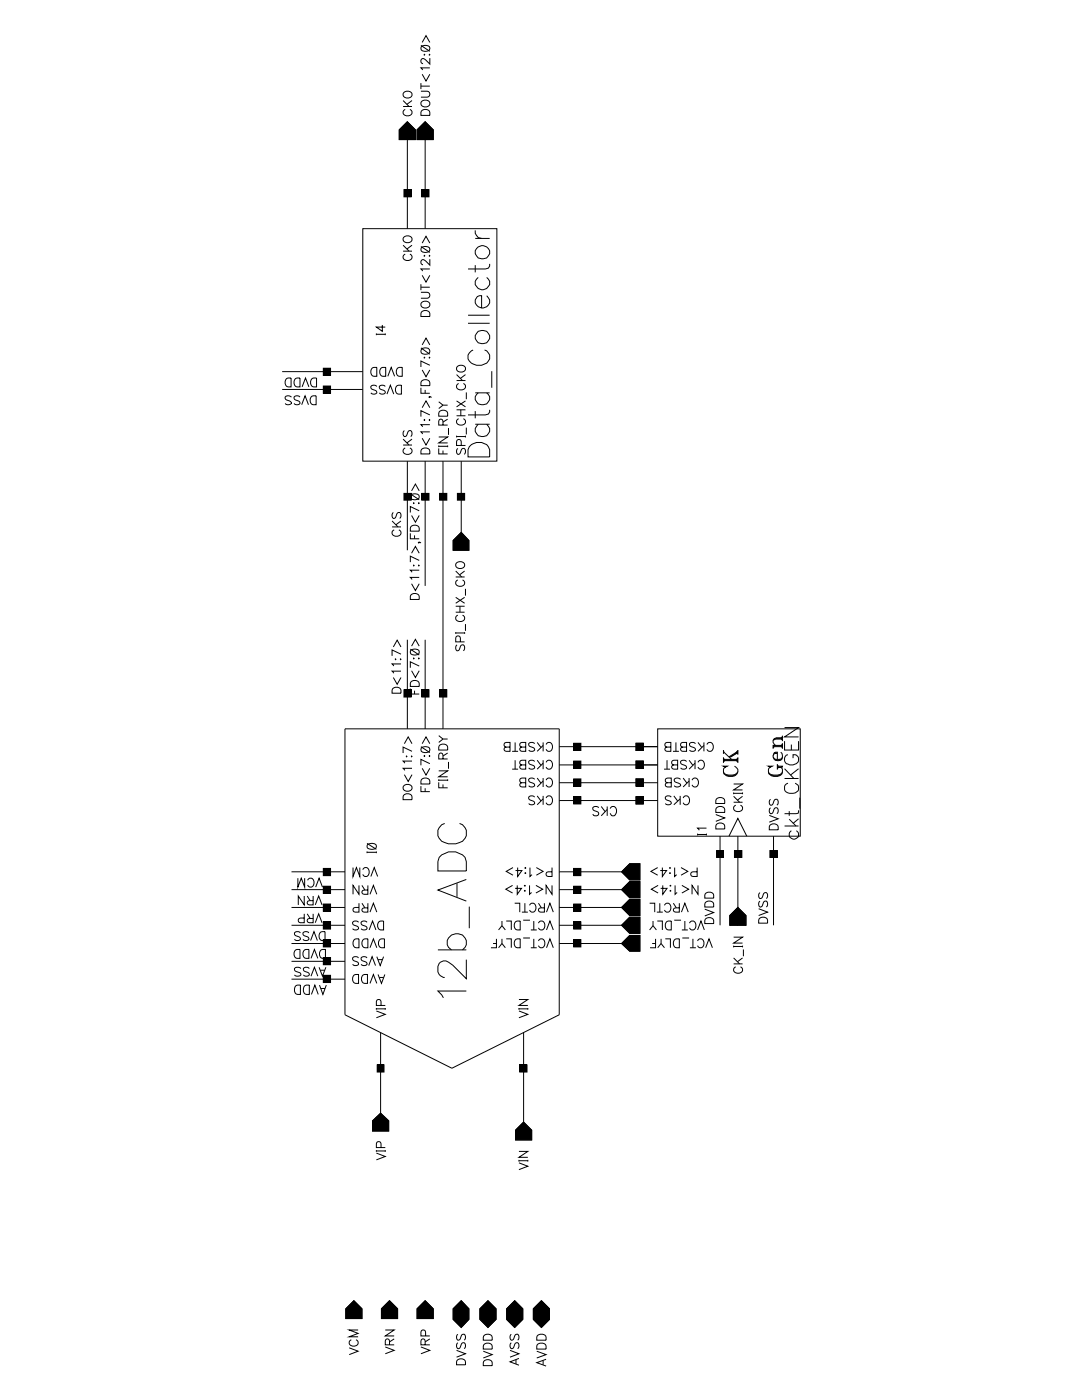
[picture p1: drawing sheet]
<svg xmlns="http://www.w3.org/2000/svg" width="216mm" height="279mm" viewBox="0 0 216 279" stroke-linecap="round" stroke-linejoin="round" font-family="sans-serif">
<g fill="none" stroke="#000" stroke-width=".2">
<path d="M80.7 18.4a.87 .87 0 0 1 1-.2 .87 .87 0 0 1 .4 1 .94 .94 0 0 1-1 .4 .94 .94 0 0 1-.7-.9zM84 18.2h1.3a.6 .6 0 0 1 .5 .6 .6 .6 0 0 1-.5 .6h-1.3M84 17.2h1.8M84 16.6v1.2M84 9.1l1.8 1.1M84.1 9.3a1.14 1.14 0 0 1 1.7 .3v.1a1.02 1.02 0 0 1-1.8 0zM84.2 14.8l.8 1.4 .8-1.4M84.2 8.5l.8-1.4 .8 1.4M84.7 10.8v.2zM85.6 10.9h.2zM85.8 13.5h-1.8l.3 .5M85.8 11.6v1.2l-.9-.9a.53 .53 0 0 0-.8 0l-.1 .5 .4 .3"/>
<path d="M79.7 25.9l1.6-1.6 1.6 1.6v2h-3.2zM80.4 21.3h1.8M80.4 20.1l1.2 1.2M80.6 37.8h1.4v1.5h-1.4zM80.9 21.8a.65 .65 0 0 0-.5 .8 .65 .65 0 0 0 .7 .5h.4a.65 .65 0 0 0 .7-.5 .65 .65 0 0 0-.4-.8M81.3 27.9v17.7M82.2 20.1l-1 .7M83.2 25.9l1.6-1.6 1.6 1.6v2h-3.2zM84.1 22.2a.99 .99 0 0 1 1.7 .2v.6h-1.8zM84.1 20.3a.94 .94 0 0 1 1-.3 .94 .94 0 0 1 .7 .8 .93 .93 0 0 1-1.1 .6 .93 .93 0 0 1-.7-.9zM84.2 37.8h1.4v1.5h-1.4zM84.8 27.9v17.7"/>
<path d="M72.4 45.6h26.7v46.4h-26.7zM80.4 50.1h1.8M80.4 48.9l1.2 1.2M80.5 47.4a.94 .94 0 0 1 1-.3 .94 .94 0 0 1 .7 .8 .93 .93 0 0 1-1 .5 .93 .93 0 0 1-.8-.8zM80.9 50.7a.65 .65 0 0 0-.5 .8 .65 .65 0 0 0 .7 .5h.4a.65 .65 0 0 0 .7-.5 .65 .65 0 0 0-.4-.8M82.2 48.9l-1 .8M84 58.3h1.3a.6 .6 0 0 1 .5 .6 .6 .6 0 0 1-.5 .6h-1.3M84 56.7v1.2M84 57.3h1.8M84 49.2l1.8 1.2M84.1 49.4a1.14 1.14 0 0 1 1.7 .3v.2a1.02 1.02 0 0 1-1.8 0zM84.2 54.9l.8 1.4 .8-1.4"/>
<path d="M84.2 48.5l.8-1.3 .8 1.3M84.7 51v.1zM85.7 51v.1zM85.8 53.7h-1.8l.3 .4M85.8 51.7v1.2l-.9-.8a.53 .53 0 0 0-.8-.1l-.1 .5 .4 .3M94.8 46a1.43 1.43 0 0 0 1.3 1.6M94.8 52.9v1.5M94.8 47.6h2.9M95.1 49.6a1.45 1.45 0 0 1 1.7-.5 1.45 1.45 0 0 1 .9 1.5 1.48 1.48 0 0 1-1.7 1 1.48 1.48 0 0 1-1.2-1.6zM95.4 55.4a1.27 1.27 0 0 0 0 2.2 1.4 1.4 0 0 0 1.8-.1 1.4 1.4 0 0 0 .3-1.8l-.4-.3M97.1 59a1.4 1.4 0 0 1 .1 2.2 1.4 1.4 0 0 1-2.1-.3 1.15 1.15 0 0 1-.1-1.3 1.15 1.15 0 0 1 1.1-.6v2.5M97.7 52.7v.4l-.2 .4-.6 .2h-3.5"/>
<path d="M56.3 74.2h16.1M56.3 77.7h16.1M57.2 75.5l.9-.1v1.8h-.6a.99 .99 0 0 1-.3-1.7zM58.2 79.2a.7 .7 0 0 0-.8-.2 .7 .7 0 0 0-.5 .5l.2 .3 .8 .3 .3 .2a.75 .75 0 0 1-1.3 .2M59 75.5l.9-.1v1.8h-.6a.99 .99 0 0 1-.3-1.7zM59.9 79.2a.65 .65 0 0 0-.7-.2 .65 .65 0 0 0-.5 .5l.1 .3 .9 .3 .2 .4a.78 .78 0 0 1-1.2 0M60.3 77.2l.7-1.8 .6 1.8M62.1 79.2l.4-.2h.6v1.8h-.6a.97 .97 0 0 1-.4-1.6zM62.3 75.5l.9-.1v1.8h-.6a.99 .99 0 0 1-.3-1.7zM64.5 77h1.5v1.5h-1.5zM64.5 73.5h1.5v1.4h-1.5zM74.3 73.4l.9-.1v1.8h-.6a.99 .99 0 0 1-.3-1.7z"/>
<path d="M75.1 66.5v.4M75.1 66.7h1.8M75.2 77.1a.65 .65 0 0 0-.7-.2 .65 .65 0 0 0-.5 .5l.2 .2 .8 .4 .2 .4a.78 .78 0 0 1-1.2 0M76.1 73.4l.9-.1v1.8h-.6a.99 .99 0 0 1-.3-1.7zM76.3 64.9v1.2l-1.2-.8h1.8M76.9 77.1a.65 .65 0 0 0-.7-.2 .65 .65 0 0 0-.5 .5l.2 .2 .8 .4 .2 .4a.78 .78 0 0 1-1.2 0M76.9 66.5v.4M77.2 78.7l.7-1.8 .7 1.8M77.4 75.1l.7-1.8 .6 1.8M79.1 77.1l.4-.2h.6v1.8h-.6a.97 .97 0 0 1-.4-1.6zM79.4 73.4l.9-.1v1.8h-.6a.99 .99 0 0 1-.3-1.7zM84 77.4v1.1h1.8"/>
<path d="M84 69.4l1.8 1.3M84.1 62.3a.99 .99 0 0 1 1.7 .3v.6h-1.8zM84.2 75.9l.9-.1a.74 .74 0 0 1 .7 .6v.6h-1.8v-.6zM84.2 73.8l.8 1.4 .8-1.4M84.2 68.8l.8-1.3 .8 1.3M84.2 60.3a.87 .87 0 0 1 1.1-.1 .87 .87 0 0 1 .4 .9 .94 .94 0 0 1-1 .4 .94 .94 0 0 1-.7-.9zM84.3 69.5a.89 .89 0 0 1 1-.1 .89 .89 0 0 1 .5 .8 1.02 1.02 0 0 1-1.8 0l.1-.4zM84.7 71.3v.2zM84.8 77.8v.7M85.7 79.2v.1v-.1l.4 .1M85.7 71.3v.2zM85.8 72.9l-1.8-.8v1.1"/>
<path d="M91.1 75.9h1.8M91.1 74.8l1.2 1.1M91.2 73.2a.94 .94 0 0 1 1-.3 .94 .94 0 0 1 .7 .8 .93 .93 0 0 1-1 .6 .93 .93 0 0 1-.8-.9zM91.5 76.5a.65 .65 0 0 0-.4 .8 .65 .65 0 0 0 .7 .5h.4a.65 .65 0 0 0 .7-.5 .65 .65 0 0 0-.4-.8M92.9 74.8l-1 .7M93 78.3v1.4M93.4 64.5h4.3M93.4 62.9h4.3M94.4 69.8a1.45 1.45 0 0 0-1.1 1.4 1.45 1.45 0 0 0 1.1 1.4 2.44 2.44 0 0 0 3.3-1 1.59 1.59 0 0 0-1-1.8M94.8 78.4h2.9M95.4 78.4a1.3 1.3 0 0 0-.5 1.6 1.3 1.3 0 0 0 1.5 .8 1.28 1.28 0 0 0 1.3-1 1.28 1.28 0 0 0-.6-1.4M95.4 66.1a1.42 1.42 0 0 1 2 .3 1.42 1.42 0 0 1-.3 2 1.42 1.42 0 0 1-1.9-.3 1.42 1.42 0 0 1 .2-2z"/>
<path d="M98.1 74.1v3.3M60.2 80.8l.7-1.8 .7 1.8M80.4 88.8h1.8M80.4 87.6l1.2 1.2M80.6 98.5h1.4v1.3h-1.4zM80.7 85.9a.67 .67 0 0 0-.3 .7 .67 .67 0 0 0 .5 .5l.2-.1 .3-.9 .6-.2a.78 .78 0 0 1 0 1.2M80.9 89.4a.65 .65 0 0 0-.5 .8 .65 .65 0 0 0 .7 .5h.4a.65 .65 0 0 0 .7-.5 .65 .65 0 0 0-.4-.8M81.3 92v17.8M81.9 98.6l1.8 1.1M82 98.8a1.14 1.14 0 0 1 1.7 .3v.1a1.02 1.02 0 0 1-1.8 0zM82.1 98l.8-1.4 .8 1.4M82.2 87.6l-1 .8"/>
<path d="M84.1 89.7a.99 .99 0 0 1 1.7 .3v.6h-1.8zM84.2 98.5h1.4v1.3h-1.4zM84.2 87.5l.8 1.3 .8-1.3M84.2 81.4l.8-1.4 .8 1.4M84.7 83.7v.2zM84.8 92v24.9M85.6 83.8h.2zM85.8 86.2h-1.8l.3 .4M85.8 84.8h-1.8l.3 .4M85.8 82.8l-1.8-.8v1.1M87.5 89.5v1.1h1.8M87.5 87.2h1.8l-1.8 1.2h1.8"/>
<path d="M87.5 88.9v.3M87.5 89.1h1.8M87.5 80.2l.9 .7M87.6 82.2a.99 .99 0 0 1 1.7 .3v.6h-1.8zM87.7 98.5h1.5v1.3h-1.5zM88.4 84.8l-.1-1-.2-.1h-.4l-.2 .4v.7h1.8M88.4 89.9v.7M88.4 92v53.5M89.3 80.9h-.9l-.9 .6M89.3 88.9v.3M89.3 83.7l-.9 .5M89.5 85.4v1.4"/>
<path d="M91.1 87v.3M91.1 87.1h1.8M91.1 83h1.8M91.1 81.8h1.8M91.1 80l1.8 1.2M91.3 98.5h1.4v1.3h-1.4zM91.4 89.5a.67 .67 0 0 0-.3 .6 .67 .67 0 0 0 .4 .6l.3-.2 .3-.8 .5-.2a.78 .78 0 0 1 0 1.2M91.5 83.6a.65 .65 0 0 0-.4 .7 .65 .65 0 0 0 .7 .5h.4a.65 .65 0 0 0 .7-.5 .65 .65 0 0 0-.4-.7M91.9 81.8v1.2M92 88.9v-.8a.47 .47 0 0 0-.4-.4 .47 .47 0 0 0-.5 .4v.8h1.8M92 92v16M92.9 87v.3"/>
<path d="M92.9 80l-1.8 1.2M93 85.3v1.4M93.6 89.2a2.48 2.48 0 0 1 3.9 0l.2 .5v1.5h-4.3v-1.5zM94.8 84.7h2.9M94.8 82v1.5M95.4 84.7a1.4 1.4 0 0 0-.1 2.1 1.4 1.4 0 0 0 2.2-.3 1.25 1.25 0 0 0-.4-1.8M97.7 81.8v.4l-.2 .4-.6 .2h-3.5M78.2 105.2h1.8M78.2 104l1.2 1.2M78.5 102.3a.67 .67 0 0 0-.3 .6 .67 .67 0 0 0 .5 .6l.2-.2 .3-.9 .6-.1a.78 .78 0 0 1 0 1.2M78.7 105.7a.65 .65 0 0 0-.5 .8 .65 .65 0 0 0 .7 .5h.4a.65 .65 0 0 0 .7-.5 .65 .65 0 0 0-.4-.8M80 104l-1 .7"/>
<path d="M81.9 106.4v1.1h1.8M82 105.2a.99 .99 0 0 1 1.7 .2v.6h-1.8zM82.1 118.6l.9-.2a.74 .74 0 0 1 .7 .6v.6h-1.8v-.6zM82.1 116.5l.8 1.4 .8-1.4M82.1 110.4l.8-1.3 .8 1.3M82.1 102.9l.8 1.3 .8-1.3M82.6 112.8v.1zM82.6 100.3v.2zM82.7 106.8v.7M83.5 100.4h.2zM83.6 112.8v.1zM83.6 108.2v.2v-.2l.4 .2"/>
<path d="M83.7 115.2h-1.8l.3 .5M83.7 113.8h-1.8l.3 .4M83.7 111.8l-1.8-.8v1.2M83.7 101.9l-1.8-.8v1.2M90.4 107.9l1.6-1.6 1.6 1.6v1.9h-3.2zM90.9 119.2l1.8 1.2M90.9 115.1h1.8M90.9 114l1.2 1.1M91.2 112.3a.87 .87 0 0 1 1-.2 .87 .87 0 0 1 .4 1 .94 .94 0 0 1-1 .4 .94 .94 0 0 1-.7-.9zM91.4 115.7a.65 .65 0 0 0-.5 .8 .65 .65 0 0 0 .7 .5h.4a.65 .65 0 0 0 .7-.5 .65 .65 0 0 0-.4-.8M92.7 119.2l-1.8 1.2M92.7 114l-1 .7"/>
<path d="M92.9 117.5v1.4M78.3 137.5a.99 .99 0 0 1 1.7 .3v.5h-1.8zM78.5 135.2l.7 1.4 .8-1.4M78.5 129.1l.7-1.3 .8 1.3M78.8 131.6h.2zM79.8 131.6h.2zM80 133.9h-1.8l.4 .5M80 132.5h-1.8l.4 .4M80 130.6l-1.8-.9v1.2M80.6 137.7h1.4v1.4h-1.4zM81.3 127.7v17.8M81.9 137.4v1.1h1.8"/>
<path d="M81.9 129.5l1.8 1.2M82 136.1a.99 .99 0 0 1 1.7 .3v.6h-1.8zM82 129.8a1.14 1.14 0 0 1 1.7 .2v.2a1.02 1.02 0 0 1-1.8 0zM82.1 133.9l.8 1.3 .8-1.3M82.1 128.9l.8-1.3 .8 1.3M82.6 131.3v.2zM82.7 137.8v.7M83.5 131.4h.2zM83.7 132.9l-1.8-.8v1.2M84.2 137.7h1.4v1.4h-1.4zM84.8 127.7v17.8M87.7 137.7h1.5v1.4h-1.5z"/>
<path d="M90.9 126.2v.3M90.9 126.3h1.8M90.9 122.2h1.8M90.9 121h1.8M91.2 128.7a.67 .67 0 0 0-.3 .6 .67 .67 0 0 0 .5 .6l.2-.2 .3-.8 .6-.2a.78 .78 0 0 1 0 1.2M91.4 122.8a.65 .65 0 0 0-.5 .7 .65 .65 0 0 0 .7 .5h.4a.65 .65 0 0 0 .7-.5 .65 .65 0 0 0-.4-.7M91.8 121v1.2M91.9 128.1v-.8a.47 .47 0 0 0-.5-.4 .47 .47 0 0 0-.5 .4v.8h1.8M92.7 126.2v.3M92.9 124.5v1.4M68.8 145.5h42.8v57l-21.4 10.7-21.4-10.7zM80.5 158.7a.99 .99 0 0 1 1.7 .3v.6h-1.8z"/>
<path d="M80.5 156.9a.94 .94 0 0 1 1-.3 .94 .94 0 0 1 .7 .8 .93 .93 0 0 1-1 .5 .93 .93 0 0 1-.8-.8zM80.7 154.6l.7 1.4 .8-1.4M80.7 148.4l.7-1.3 .8 1.3M81 151h.2zM82 151h.2zM82.2 153.3h-1.8l.4 .5M82.2 151.9h-1.8l.4 .4M82.2 149.9l-1.8-.8v1.2M84 156.9v1.1h1.8M84 149l1.8 1.2M84.1 149.3a1.14 1.14 0 0 1 1.7 .2v.2a1.02 1.02 0 0 1-1.8 0zM84.2 155.4l.9-.1a.74 .74 0 0 1 .7 .6v.6h-1.8v-.6z"/>
<path d="M84.2 153.3l.8 1.4 .8-1.4M84.2 148.4l.8-1.3 .8 1.3M84.7 150.8v.2zM84.8 157.3v.7M85.7 150.8v.2zM85.8 152.4l-1.8-.8v1.1M87.5 156.1v1.1h1.8M87.5 153.8h1.8l-1.8 1.2h1.8M87.5 155.5v.4M87.5 155.7h1.8M87.5 146.8l.9 .7M87.6 148.8a.99 .99 0 0 1 1.7 .3v.6h-1.8z"/>
<path d="M88.4 151.5l-.1-1-.2-.2-.4 .1-.2 .3v.8h1.8M88.4 156.5v.7M89.3 147.5h-.9l-.9 .7M89.3 155.5v.4M89.3 150.3l-.9 .6M89.5 152.1v1.3M101 149.1l-.4 .3 .1 .4 .3 .1h.8v-1.7h-.8a.47 .47 0 0 0-.4 .4 .47 .47 0 0 0 .4 .5h.8M102.2 153.5h1.2M102.2 149.9h1.2M102.8 148.2v1.7M102.8 151.7v1.8M104.1 156.2l-.3 .2v.5l.3 .2h.8v-1.8h-.8a.47 .47 0 0 0-.4 .4 .47 .47 0 0 0 .4 .5h.8"/>
<path d="M104.1 152.7l-.3 .1v.5l.3 .2h.8v-1.8h-.8a.47 .47 0 0 0-.4 .5 .47 .47 0 0 0 .4 .5h.8M104.1 149.1l-.3 .2v.5l.3 .1h.8v-1.7h-.8a.47 .47 0 0 0-.4 .4 .47 .47 0 0 0 .4 .5h.8M106.7 159.1a.65 .65 0 0 0-.7-.3 .65 .65 0 0 0-.5 .5l.2 .3 .8 .3 .2 .5a.78 .78 0 0 1-1.2 0M106.7 155.5a.65 .65 0 0 0-.7-.2 .65 .65 0 0 0-.5 .5l.2 .2 .8 .4 .2 .4a.78 .78 0 0 1-1.2 0M106.7 152a.65 .65 0 0 0-.7-.3 .65 .65 0 0 0-.5 .5l.2 .3 .8 .3 .2 .4a.78 .78 0 0 1-1.2 0M106.7 148.4a.65 .65 0 0 0-.7-.3 .65 .65 0 0 0-.5 .6l.2 .2 .8 .4 .2 .4a.78 .78 0 0 1-1.2 0M107.2 158.8l.8 1.1M107.2 155.3l.8 1M107.2 151.7l.8 1M107.2 148.2l.8 1M108.4 148.2v1.7M108.4 151.7v1.8"/>
<path d="M108.4 155.3v1.8M108.4 158.8v1.8M108.4 159.4l-1.2 1.2M108.4 155.9l-1.2 1.2M108.4 152.3l-1.2 1.2M108.4 148.8l-1.2 1.1M109 159.3a.65 .65 0 0 1 .7-.5 .65 .65 0 0 1 .5 .7v.4a.65 .65 0 0 1-.5 .7 .65 .65 0 0 1-.7-.4M109 155.7a.65 .65 0 0 1 .7-.4 .65 .65 0 0 1 .5 .7v.4a.65 .65 0 0 1-.5 .7 .65 .65 0 0 1-.7-.5M109 152.1a.65 .65 0 0 1 .7-.4 .65 .65 0 0 1 .5 .7v.4a.65 .65 0 0 1-.5 .7 .65 .65 0 0 1-.7-.4M109 148.6a.65 .65 0 0 1 .7-.4 .65 .65 0 0 1 .5 .6v.5a.65 .65 0 0 1-.5 .6 .65 .65 0 0 1-.7-.4M111.6 149h19.6M111.6 159.8h19.6"/>
<path d="M111.6 156.2h19.6M111.6 152.7h19.6M114.5 159h1.4v1.4h-1.4zM114.5 155.4h1.4v1.5h-1.4zM114.5 151.9h1.4v1.4h-1.4zM114.5 148.3h1.4v1.5h-1.4zM126.9 159h1.5v1.4h-1.5zM126.9 155.4h1.5v1.5h-1.5zM126.9 151.9h1.5v1.4h-1.5zM126.9 148.3h1.5v1.5h-1.5zM126.9 159l1.5 1.4M126.9 155.4l1.5 1.5"/>
<path d="M126.9 151.9l1.5 1.4M126.9 148.3l1.5 1.5M128.4 159l-1.5 1.4M128.4 155.4l-1.5 1.5M128.4 151.9l-1.5 1.4M128.4 148.3l-1.5 1.5M131.2 145.5h28.5v21.4h-28.5zM132.5 153.5h1.2M133.1 149.1l-.3 .2v.5l.3 .1h.8v-1.7h-.8a.47 .47 0 0 0-.4 .4 .47 .47 0 0 0 .4 .5h.8M133.1 151.7v1.8M133.2 156.2l-.4 .3v.4l.4 .2h.7v-1.8h-.7a.47 .47 0 0 0-.5 .4 .47 .47 0 0 0 .5 .5h.7M133.9 159.1a.65 .65 0 0 0-.6-.3 .65 .65 0 0 0-.5 .5l.1 .3 .9 .3 .1 .5a.78 .78 0 0 1-1.1 0"/>
<path d="M134.3 149.9h1.2M134.5 152.7l-.5 .3 .1 .3 .4 .2h.7v-1.8h-.7a.47 .47 0 0 0-.5 .5 .47 .47 0 0 0 .5 .5h.7M134.5 158.8l.7 1.1M134.9 148.2v1.7M135.7 158.8v1.8M135.7 159.4l-1.2 1.2M135.8 155.5a.7 .7 0 0 0-.7-.3 .7 .7 0 0 0-.6 .6l.2 .2 .7 .3a.44 .44 0 0 1 .4 .5 .9 .9 0 0 1-1.3 0M136.2 149.1l-.3 .2v.5l.3 .1h.8v-1.7h-.8a.47 .47 0 0 0-.4 .4 .47 .47 0 0 0 .4 .5h.8M136.3 159.3a.65 .65 0 0 1 .8-.5 .65 .65 0 0 1 .5 .7v.4a.65 .65 0 0 1-.5 .7 .65 .65 0 0 1-.8-.4M136.3 155.3l.8 1M137 152a.65 .65 0 0 0-.7-.3 .65 .65 0 0 0-.5 .5l.2 .3 .8 .3 .2 .4a.78 .78 0 0 1-1.2 0M137.5 155.3v1.8"/>
<path d="M137.5 155.9l-1.2 1.2M137.5 151.7l.8 1M138.1 155.7a.65 .65 0 0 1 .7-.4 .65 .65 0 0 1 .6 .7v.4a.65 .65 0 0 1-.6 .7 .65 .65 0 0 1-.7-.5M138.7 151.7v1.8M138.7 152.3l-1.2 1.2M138.8 148.4a.65 .65 0 0 0-.7-.3 .65 .65 0 0 0-.5 .6l.2 .2 .8 .4 .2 .4a.78 .78 0 0 1-1.2 0M139.3 152.1a.65 .65 0 0 1 .7-.4 .65 .65 0 0 1 .5 .7v.4a.65 .65 0 0 1-.5 .7 .65 .65 0 0 1-.7-.4M139.3 148.2l.7 1M140.5 148.2v1.7M140.5 148.8l-1.2 1.1M141.1 148.6a.65 .65 0 0 1 .7-.4 .65 .65 0 0 1 .5 .6v.5a.65 .65 0 0 1-.5 .6 .65 .65 0 0 1-.7-.4M142.9 159.5a.99 .99 0 0 1 1.7 .3v.6h-1.8z"/>
<path d="M144.4 154v.3a1.96 1.96 0 0 0 2.8-.3M144.4 150.2v-.1l1.6 1.5M144.4 151.8h2.8M144.4 151.6h2.8M144.4 149.7v.8M144.4 151.1v1.1M144.4 151.5l.2 .1M144.4 151.3v.3M144.4 149.8v.3M144.4 151.7h2.7M144.4 151.8v.3M144.6 151.8l-.2 .2"/>
<path d="M144.8 154.6a1.96 1.96 0 0 0 2 0M146.4 156.5h1.8l-1.8 1.1h1.8M146.4 158.2v.3M146.4 158.9l1.2 1.2M146.4 158.3h1.8M146.6 152.9a1.05 1.05 0 0 1 .6 1.2 1.05 1.05 0 0 1-1.1 .8 1.37 1.37 0 0 1-1.7-.9 .86 .86 0 0 1 .7-1.1h-.7l.4 .2M146.9 151.8l.3 .2M147.1 151.8l.1 .3M147.2 149.8l-.3 .4 .3 .3M147.2 150.2l-1.5 .9M147.2 150.1l-1.5 .9M147.2 149.9l-1.7 1.1"/>
<path d="M147.2 149.7v.9M147.2 151.1v1.1M147.2 151.5l-.3 .1M147.2 151.3l-.1 .3M148.2 158.2v.3M148.2 158.9l-1 .8M153.3 154l.1 .3a2.16 2.16 0 0 0 2.6 0l.1-.3M153.8 154.6a1.96 1.96 0 0 0 2 0M153.8 159.5a.67 .67 0 0 0-.3 .7 .67 .67 0 0 0 .4 .5l.3-.2 .3-.8 .5-.2a.78 .78 0 0 1 0 1.2M154.3 151l.1 .3a1.26 1.26 0 0 0 1.6 0l.1-.3M154.3 149h1.8M154.4 148.8h1.6"/>
<path d="M154.4 149l-.1 .3M154.5 149l-.2 .1M154.7 151.6l.2 .1 .9-.1M154.9 150.2l-.4 .2M155.1 152.9h1l-.1 .4a1.06 1.06 0 0 1-.9 1.6 1.37 1.37 0 0 1-1.8-.9 .86 .86 0 0 1 .8-1.1h-.8l.5 .2M155.1 153.2h.8l.1 .1M155.1 150.4l-.7 .1-.1 .3M155.1 152.5v1.1M155.1 152.8l.3 .1M155.1 152.7l.1 .2M155.2 153.1h.7M155.2 153.2l-.1 .3"/>
<path d="M155.4 153.2l-.3 .1M155.8 150.1a.95 .95 0 0 1 .1 1.4 .95 .95 0 0 1-1.3 .1 .95 .95 0 0 1-.1-1.4l.6-.1v1.5M155.9 149l.2 .1M155.9 147.5l.2 .2M156 147.4l-1.5 .1M156 149l.1 .3M156 147.5l.1 .2M156.1 148.8h-1.8v.6M156.1 147.2h-1.2l-.5 .3a.81 .81 0 0 0 .4 1.3M156.1 147.5h-1.3l-.5 .2M156.1 146.8v1.1M156.1 148.3v1.1"/>
<path d="M156.1 148.6l-.2 .2M156.1 148.4l-.1 .4M156.1 147.1l-.2 .1M156.1 147l-.1 .2M156.5 147.9v1.8h2.8v-1.8M156.5 145.2h2.8l-2.8 1.9h2.8M156.5 155.4h2.8M156.5 153.4l1.9 2M157.2 156.3a1.04 1.04 0 0 0-.7 1.2 1.04 1.04 0 0 0 1.1 .8 1.49 1.49 0 0 0 1.7-.7v-.9l-.6-.4M157.2 150.6a.97 .97 0 0 0-.7 1 .97 .97 0 0 0 .7 .9 1.3 1.3 0 0 0 1.6 0 1.3 1.3 0 0 0 .5-1.5l-.4-.3-.7-.1v.7M157.9 148.6v1.1M159.3 153.4l-1.6 1.3"/>
<path d="M159.6 159.2v2.2M58.2 177.5h10.6M58.2 174h10.6M59.4 175.3v1.7l.7-1.7 .7 1.7v-1.7M60.7 178.8v1.8l-1.2-1.8v1.8M61.3 178.8l.6 .9M61.4 175.7a.65 .65 0 0 1 .7-.4 .65 .65 0 0 1 .6 .6v.5a.65 .65 0 0 1-.6 .6 .65 .65 0 0 1-.7-.4M62.5 178.8v1.8h-.8l-.3-.2-.1-.3 .2-.3 1-.1M63 177l.7-1.7 .6 1.7M64.5 176.9h1.5v1.4h-1.5zM64.5 173.3h1.5v1.5h-1.5zM70.4 173.1v1.8l.7-1.8 .7 1.8v-1.8"/>
<path d="M71.6 176.7v1.8l-1.2-1.8v1.8M72.2 176.7l.6 .9M72.4 173.6a.65 .65 0 0 1 .7-.5 .65 .65 0 0 1 .6 .7v.4a.65 .65 0 0 1-.6 .7 .65 .65 0 0 1-.7-.4M73.2 169.9v.4M73.2 170.1h1.9M73.2 168.3l1.9 1.2M73.3 168.6a1.21 1.21 0 0 1 1.8 .2v.2a1.09 1.09 0 0 1-1.9 0zM73.4 176.7v1.8h-.8l-.3-.2-.1-.3 .2-.3 1-.1M73.8 178.5l.7-1.8 .7 1.8M74 174.9l.7-1.8 .7 1.8M75.1 169.9v.4M87.6 171.1a3.4 3.4 0 0 1 5.2 0l.2 .9v1.8h-5.6v-1.8z"/>
<path d="M88.7 164.3a1.98 1.98 0 0 0-1.4 1.9 1.98 1.98 0 0 0 1.4 1.9 3.4 3.4 0 0 0 4.1-.8 1.95 1.95 0 0 0-1.1-3M91.2 176.3v2.7M93 175.5l-5.6 2.1 5.6 2.2M102.3 176.7l-1.4 .8 1.4 .7M102.4 173.1l-1.4 .8 1.4 .8M103.2 176.7v1.8l.9-1.2h-1.3M103.3 173.1v1.8l.8-1.2h-1.2M104.6 177.8h.2zM104.6 176.8h.2zM104.7 174.2h.2zM104.7 173.2h.2zM105.7 176.7v1.8l.4-.4"/>
<path d="M105.7 173.1v1.8l.5-.3M106.9 176.7l1.4 .8-1.4 .7M107 173.1l1.4 .8-1.4 .8M110.2 176.7v1.8l-1.2-1.8v1.8M110.2 173.1v1.8h-.8a.47 .47 0 0 1-.5-.4 .47 .47 0 0 1 .5-.5h.8M111.6 177.5h12.4M111.6 174h12.4M114.5 176.9h1.4v1.4h-1.4zM114.5 173.3h1.4v1.5h-1.4zM119.5 161.2a.65 .65 0 0 0-.7-.3 .65 .65 0 0 0-.5 .6l.1 .2 .9 .4 .2 .4a.67 .67 0 0 1-1.2 0M120 161l.7 1M121.2 161v1.8"/>
<path d="M121.2 161.5l-1.2 1.3M121.8 161.4a.65 .65 0 0 1 .7-.5 .65 .65 0 0 1 .5 .7v.5a.65 .65 0 0 1-.5 .7 .65 .65 0 0 1-.7-.5M124 174l1.6-1.6h2.1v3.2h-2.1zM125.6 179.5h2.1v3.2h-2.1l-1.6-1.6zM125.6 175.9h2.1v3.3h-2.1l-1.6-1.7zM131.2 173.1l-1.3 .8 1.3 .8M131.3 176.7l-1.3 .8 1.3 .7M132.2 173.1v1.8l.8-1.2h-1.3M132.2 176.7v1.8l.9-1.2h-1.3M133.6 174.2h.2zM133.6 173.2h.2zM133.7 177.8h.2z"/>
<path d="M133.7 176.8h.2zM134.6 173.1v1.8l.4-.3M134.7 176.7v1.8l.4-.4M135.9 173.1l1.3 .8-1.3 .8M136.1 176.7l1.3 .8-1.3 .7M139.1 173.1v1.8h-.8a.47 .47 0 0 1-.5-.4 .47 .47 0 0 1 .5-.5h.8M139.2 166.4v.3M139.2 166.5h1.8M139.3 176.7v1.8l-1.2-1.8v1.8M140.7 178.4a.99 .99 0 0 1 1.7 .2v.6h-1.8zM141 165.3h-1.8l.3 .4M141 166.4v.3"/>
<path d="M142.8 162.6l1.8 .6-1.8 .7M142.9 164.6a.99 .99 0 0 1 1.7 .2v.6h-1.8zM142.9 161.3a.99 .99 0 0 1 1.7 .2v.6h-1.8zM143 169.8h1.4v1.3h-1.4zM143 169.8l1.4 1.3M143.7 166.9v17.8M144.4 169.8l-1.4 1.3M145.5 166.9l1.7-3.6 1.8 3.6M146.4 160.1h1.8M146.6 169.8h1.4v1.3h-1.4zM146.6 169.8l1.4 1.3M146.8 160.7a.65 .65 0 0 0-.4 .7 .65 .65 0 0 0 .7 .6h.4a.65 .65 0 0 0 .7-.6 .65 .65 0 0 0-.5-.7"/>
<path d="M147.2 166.9v17.8M148 169.8l-1.4 1.3M151.6 179.8a.67 .67 0 0 0-.2 .7 .67 .67 0 0 0 .4 .5l.3-.2 .3-.8 .5-.2a.78 .78 0 0 1 0 1.2M151.6 178.1a.67 .67 0 0 0-.2 .7 .67 .67 0 0 0 .4 .5l.3-.1 .3-.9 .5-.2a.78 .78 0 0 1 0 1.2M153.5 162.7l1.8 .7-1.8 .7M153.6 164.8a.99 .99 0 0 1 1.7 .2v.6h-1.8zM153.7 169.8h1.4v1.3h-1.4zM153.7 169.8l1.4 1.3M153.8 161.2a.67 .67 0 0 0-.3 .7 .67 .67 0 0 0 .4 .5l.3-.2 .3-.8 .5-.2a.78 .78 0 0 1 0 1.2M154.3 166.9v17.8M155.1 169.8l-1.4 1.3M156.5 164.8h2.8"/>
<path d="M157.5 163.5l1.3 1.3M157.5 161.9v.9M157.9 165.8a.93 .93 0 0 0-.2 1.4 .93 .93 0 0 0 1.4 0 .93 .93 0 0 0-.2-1.4M159.3 161.7v.6l-2.8 .1M159.3 163.4l-1.1 .9M58.2 195.4h10.6M58.2 191.9h10.6M58.2 188.3h10.6M58.2 184.7h10.6M58.2 181.1h10.6M58.8 189.7l.5-.2h.6v1.8h-.6a.97 .97 0 0 1-.5-1.6zM59.1 196.7l.8-.1v1.9a1 1 0 0 1-1.1-.6 1 1 0 0 1 .3-1.2z"/>
<path d="M59.9 186.2a.65 .65 0 0 0-.6-.3 .65 .65 0 0 0-.5 .5l.1 .3 .9 .3 .1 .5a.78 .78 0 0 1-1.1 0M60 193.3a.7 .7 0 0 0-.7-.3 .7 .7 0 0 0-.5 .5l.1 .3 1 .3 .1 .5a.9 .9 0 0 1-1.2 0M60.6 189.7l.4-.2h.6v1.8h-.6a.97 .97 0 0 1-.4-1.6zM60.7 182.4v1.7h-.8a.47 .47 0 0 1-.4-.4 .47 .47 0 0 1 .4-.5h.8M60.9 196.7l.8-.1v1.9a1 1 0 0 1-1.1-.6 1 1 0 0 1 .3-1.2zM61.3 182.4l.6 .9M61.6 186.2a.65 .65 0 0 0-.6-.3 .65 .65 0 0 0-.5 .5l.1 .3 .9 .3 .1 .5a.78 .78 0 0 1-1.1 0M61.7 193.3a.65 .65 0 0 0-.7-.3 .65 .65 0 0 0-.5 .5l.2 .3 .9 .3 .1 .5a.78 .78 0 0 1-1.2 0M62 187.7l.7-1.8 .6 1.8M62.1 194.8l.6-1.8 .7 1.8M62.1 191.3l.6-1.8 .7 1.8M62.1 198.5l.7-1.9 .7 1.9"/>
<path d="M62.5 182.4v1.7h-.8l-.3-.1-.1-.4 .2-.2 1-.1M62.9 184.1l.7-1.7 .7 1.7M62.9 180.6l.7-1.8 .7 1.8M63.7 193l.6 1.8 .7-1.8M63.8 196.6l.6 1.9 .7-1.9M63.8 186.2l.5-.3h.6v1.8h-.6a.97 .97 0 0 1-.5-1.5zM63.9 189.7l.4-.2h.6v1.8h-.6a.97 .97 0 0 1-.4-1.6zM63.9 193.6h.9M64 197.3h.9M64.5 194.6h1.5v1.5h-1.5zM64.5 191.1h1.5v1.4h-1.5zM64.5 187.5h1.5v1.5h-1.5z"/>
<path d="M64.5 184h1.5v1.4h-1.5zM64.5 180.4h1.5v1.5h-1.5zM70.6 187.6l.4-.2h.6v1.7h-.6a.97 .97 0 0 1-.4-1.5zM70.7 194.6l.8-.1v1.8h-.5a.99 .99 0 0 1-.3-1.7zM71.5 191.2a.65 .65 0 0 0-.6-.3 .65 .65 0 0 0-.5 .5l.1 .3 .9 .3 .1 .4a.78 .78 0 0 1-1.1 0M71.5 184.1a.65 .65 0 0 0-.6-.3 .65 .65 0 0 0-.5 .5l.1 .3 .9 .3 .1 .4a.78 .78 0 0 1-1.1 0M71.6 180.3v1.7h-.7a.47 .47 0 0 1-.5-.4 .47 .47 0 0 1 .5-.5h.7M72.2 180.3l.6 .9M72.4 187.6l.4-.2h.6v1.7h-.6a.97 .97 0 0 1-.4-1.5zM72.5 194.6l.8-.1v1.8h-.6a.99 .99 0 0 1-.2-1.7zM73.2 191.2a.65 .65 0 0 0-.6-.3 .65 .65 0 0 0-.5 .5l.1 .3 .9 .3 .1 .4a.78 .78 0 0 1-1.1 0M73.2 184.1a.65 .65 0 0 0-.6-.3 .65 .65 0 0 0-.5 .5l.1 .3 .9 .3 .1 .4a.78 .78 0 0 1-1.1 0"/>
<path d="M73.4 180.3v1.7h-.8l-.3-.1-.1-.4 .2-.2 1-.1M73.6 192.7l.7-1.8 .6 1.8M73.7 185.6l.6-1.8 .7 1.8M73.8 196.3l.7-1.8 .7 1.8M73.8 189.1l.7-1.7 .7 1.7M73.8 182l.7-1.7 .7 1.7M75.2 190.9l.7 1.8 .6-1.8M75.4 194.5l.7 1.8 .7-1.8M75.4 191.5h.9M75.5 184.1l.4-.3h.6v1.8h-.6a.97 .97 0 0 1-.4-1.5zM75.7 187.6l.4-.2h.6v1.7h-.6a.97 .97 0 0 1-.4-1.5zM75.7 195.1h.8"/>
<path d="M87.4 189.6h5.6M90.1 189.6a1.76 1.76 0 0 1-.8-2.2 1.76 1.76 0 0 1 2.1-1 1.75 1.75 0 0 1 1.6 1.3 1.75 1.75 0 0 1-.7 1.9M93 197.8h-5.6l.7 .7 .4 .6M93 191.5v3.8l-2.7-2.7-.8-.6a1.33 1.33 0 0 0-2.1 .9v1.1a1.54 1.54 0 0 0 1.3 1.1M93.6 180.9v4.4M98.4 188.3h.7M99.1 187.4v1.7h-1.1M100.2 187.4v.9l.6 .8M100.2 183.8v.9l.6 .9M100.2 188.3l-.7 .8M100.2 184.7l-.7 .9M101 187.4h1v1.7"/>
<path d="M101 183.8h1v1.8M102.7 180.3h1v1.7M102.8 187.6l.4-.2h.6v1.7h-.6a.97 .97 0 0 1-.4-1.5zM103 183.9l.8-.1v1.8h-.6a.99 .99 0 0 1-.2-1.7zM103.5 199.5h1.8l-1.8 1.2h1.8M104.1 182h1.2M104.4 187.2h1.3M104.4 183.6h1.3M104.7 180.3v1.7M105.7 180.7a.65 .65 0 0 1 .7-.4 .65 .65 0 0 1 .5 .6v.5a.65 .65 0 0 1-.5 .6 .65 .65 0 0 1-.7-.4M105.9 189.1h1.2M105.9 185.6h1.2"/>
<path d="M106.5 183.8v1.8M106.5 187.4v1.7M107.4 187.8a.65 .65 0 0 1 .8-.4 .65 .65 0 0 1 .5 .6v.5a.65 .65 0 0 1-.5 .6 .65 .65 0 0 1-.8-.4M107.4 184.2a.65 .65 0 0 1 .8-.4 .65 .65 0 0 1 .5 .7v.4a.65 .65 0 0 1-.5 .7 .65 .65 0 0 1-.8-.4M107.4 180.3l.6 .9M108.6 180.3v1.7h-.7l-.4-.1-.1-.4 .2-.2 1-.1M109.1 189.1l.6-1.7 .7 1.7M109.1 185.6l.6-1.8 .7 1.8M109.1 182l.6-1.7 .7 1.7M111.6 188.3h14.3M111.6 184.7h14.3M111.6 181.1h14.3"/>
<path d="M114.5 187.5h1.4v1.5h-1.4zM114.5 184h1.4v1.4h-1.4zM114.5 180.4h1.4v1.5h-1.4zM124 188.3l1.6-1.6h2.1v3.1h-2.1zM124 184.7l1.6-1.7h2.1v3.3h-2.1zM129.6 180.3h1v1.7M130.1 188.3h.7M130.3 183.8v.9l.7 .9M130.3 184.7l-.7 .9M130.8 187.4v1.7h-1.1M131.1 182h1.1M131.1 183.8h1.1v1.8"/>
<path d="M131.7 180.3v1.7M131.9 187.4v.9l.7 .8M131.9 188.3l-.7 .8M132.6 180.7a.65 .65 0 0 1 .7-.4 .65 .65 0 0 1 .6 .6v.5a.65 .65 0 0 1-.6 .6 .65 .65 0 0 1-.7-.4M132.8 187.4h1v1.7M132.9 184.1l.5-.3h.5v1.8h-.5a.97 .97 0 0 1-.5-1.5zM134.4 180.3l.6 .9M134.5 187.6l.5-.2h.6v1.7h-.6a.97 .97 0 0 1-.5-1.5zM134.5 183.6h1.4M135.6 180.3v1.7h-.8l-.3-.1-.1-.4 .1-.2 1.1-.1M136 182l.7-1.7 .6 1.7M136.1 185.6h1.1"/>
<path d="M136.1 187.2h1.4M136.7 183.8v1.8M137.6 184.2a.65 .65 0 0 1 .7-.4 .65 .65 0 0 1 .6 .7v.4a.65 .65 0 0 1-.6 .7 .65 .65 0 0 1-.7-.4M137.7 189.1h1.2M138.3 187.4v1.7M139.2 187.8a.65 .65 0 0 1 .7-.4 .65 .65 0 0 1 .6 .6v.5a.65 .65 0 0 1-.6 .6 .65 .65 0 0 1-.7-.4M139.2 185.6l.7-1.8 .6 1.8M140.6 181.4l1.8 .7-1.8 .7M140.7 183.5a.99 .99 0 0 1 1.7 .2v.6h-1.8zM140.7 180.2a.99 .99 0 0 1 1.7 .2v.6h-1.8zM140.8 189.1l.7-1.7 .7 1.7M145.6 182.7l1.6-1.6 1.6 1.6v2h-3.2z"/>
<path d="M146.4 187h1.8l-1.8 1.2h1.8M146.4 192.4h1.8M146.4 191.2l1.2 1.2M146.4 188.7v.4M146.4 188.9h1.8M146.8 193a.65 .65 0 0 0-.4 .7 .65 .65 0 0 0 .7 .5h.4a.65 .65 0 0 0 .7-.5 .65 .65 0 0 0-.5-.7M148.2 191.2l-1 .7M148.2 188.7v.4M148.3 189.5v1.3M151.4 181.4l1.8 .6-1.8 .7M151.5 183.4a.99 .99 0 0 1 1.7 .2v.6h-1.8zM75.1 201.8l1.8 .6-1.8 .7"/>
<path d="M75.1 201.2v.3M75.1 201.3h1.8M75.3 212.5h1.3v1.5h-1.3zM75.9 206.1v17.8M76 200.7v-.8a.47 .47 0 0 0-.4-.4 .47 .47 0 0 0-.5 .4v.8h1.8M76.9 201.2v.3M103.5 201.8l1.8 .6-1.8 .7M103.5 201.2v.3M103.5 201.3h1.8M103.7 212.5h1.5v1.5h-1.5zM104.5 206.1v17.8M105.3 201.2v.3"/>
<path d="M74.3 223.7l1.6-1.5 1.7 1.5v2h-3.3zM75.1 230.1l1.8 .7-1.8 .7M75.1 229.5v.4M75.1 229.7h1.8M76 229v-.7a.47 .47 0 0 0-.4-.5 .47 .47 0 0 0-.5 .5v.7h1.8M76.9 229.5v.4M102.9 225.6l1.6-1.7 1.6 1.7v1.9h-3.2zM103.5 232.1l1.8 .6-1.8 .7M103.5 229.8h1.8l-1.8 1.2h1.8M103.5 231.5v.3M103.5 231.6h1.8M105.3 231.5v.3"/>
<path d="M70.6 259.6l1.6 1.6v1.9h-3.2v-1.9zM77.7 259.6l1.6 1.6v1.9h-3.2v-1.9zM84.8 259.6l1.6 1.6v1.9h-3.2v-1.9zM92 259.6l1.6 1.6v2.1l-1.6 1.6-1.6-1.6v-2.1zM97.4 259.6l1.6 1.6v2.1l-1.6 1.6-1.6-1.6v-2.1zM102.7 259.6l1.6 1.6v2.1l-1.6 1.6-1.6-1.6v-2.1zM108 259.6l1.6 1.6v2.1l-1.6 1.6-1.6-1.6v-2.1zM69.7 269l1.8 .7-1.8 .6M70.1 267.4a.65 .65 0 0 0-.4 .7 .65 .65 0 0 0 .7 .5h.4a.65 .65 0 0 0 .7-.5 .65 .65 0 0 0-.5-.7M71.5 265.4h-1.8l1.8 .7-1.8 .7h1.8M76.9 268.8l1.8 .7-1.8 .7M76.9 265.4h1.8l-1.8 1.2h1.8"/>
<path d="M77.7 268.4l-.1-1-.2-.2-.4 .1-.1 .3v.8h1.8M78.7 267.2l-1 .6M84 268.8l1.8 .7-1.8 .7M84.8 268.4v-1l-.3-.2-.3 .1-.2 .3v.8h1.8M84.9 266.6v-.7a.47 .47 0 0 0-.4-.5 .47 .47 0 0 0-.5 .5v.7h1.8M85.8 267.2l-1 .6M91.1 269.5l1.8 .7-1.8 .6M91.4 271.4l.8-.2a.74 .74 0 0 1 .7 .6v.6h-1.8v-.6zM91.4 268a.67 .67 0 0 0-.3 .6 .67 .67 0 0 0 .4 .6l.3-.2 .3-.9 .5-.1a.78 .78 0 0 1 0 1.2M91.4 266.3a.67 .67 0 0 0-.3 .6 .67 .67 0 0 0 .4 .6l.3-.2 .3-.9 .5-.1a.78 .78 0 0 1 0 1.2M96.4 269.7l1.8 .6-1.8 .7M96.7 271.5l.8-.1a.74 .74 0 0 1 .7 .5v.6h-1.8v-.6z"/>
<path d="M96.7 268.2l.8-.1a.74 .74 0 0 1 .7 .5v.6h-1.8v-.6zM96.7 266.4l.8-.1a.74 .74 0 0 1 .7 .6v.6h-1.8v-.6zM101.8 269.5l1.7 .7-1.7 .6M102 268a.67 .67 0 0 0-.3 .6 .67 .67 0 0 0 .5 .6l.2-.2 .4-.9 .5-.1a.78 .78 0 0 1 0 1.2M102 266.3a.67 .67 0 0 0-.3 .6 .67 .67 0 0 0 .5 .6l.2-.2 .4-.9 .5-.1a.78 .78 0 0 1 0 1.2M103 271.4v.8M103.5 271.1l-1.7 .7 1.7 .7M107.1 269.7l1.9 .6-1.9 .7M107.4 268.2a.99 .99 0 0 1 1.1-.1 .99 .99 0 0 1 .5 1.1h-1.9v-.6zM107.4 266.4a.99 .99 0 0 1 1.1 0 .99 .99 0 0 1 .5 1.1h-1.9v-.6zM108.4 271.5v.9M109 271.3l-1.9 .6 1.9 .7"/>
</g>
<g fill="#000">
<path d="M80.6 37.8h1.4v1.5h-1.4zM79.7 25.9l1.6-1.6 1.6 1.6v2h-3.2zM84.2 37.8h1.4v1.5h-1.4zM83.2 25.9l1.6-1.6 1.6 1.6v2h-3.2zM64.5 77h1.5v1.5h-1.5zM64.5 73.5h1.5v1.4h-1.5zM80.6 98.5h1.4v1.3h-1.4zM84.2 98.5h1.4v1.3h-1.4zM87.7 98.5h1.5v1.3h-1.5zM91.3 98.5h1.4v1.3h-1.4zM90.4 107.9l1.6-1.6 1.6 1.6v1.9h-3.2zM80.6 137.7h1.4v1.4h-1.4z"/>
<path d="M84.2 137.7h1.4v1.4h-1.4zM87.7 137.7h1.5v1.4h-1.5zM114.5 155.4h1.4v1.5h-1.4zM114.5 151.9h1.4v1.4h-1.4zM114.5 148.3h1.4v1.5h-1.4zM126.9 155.4h1.5v1.5h-1.5zM126.9 151.9h1.5v1.4h-1.5zM126.9 148.3h1.5v1.5h-1.5zM64.5 176.9h1.5v1.4h-1.5zM64.5 173.3h1.5v1.5h-1.5zM114.5 176.9h1.4v1.4h-1.4zM114.5 173.3h1.4v1.5h-1.4z"/>
<path d="M114.5 159h1.4v1.4h-1.4zM126.9 159h1.5v1.4h-1.5zM125.6 179.5h2.1v3.2h-2.1l-1.6-1.6zM125.6 175.9h2.1v3.3h-2.1l-1.6-1.7zM124 174l1.6-1.6h2.1v3.2h-2.1zM143 169.8h1.4v1.3h-1.4zM146.6 169.8h1.4v1.3h-1.4zM153.7 169.8h1.4v1.3h-1.4zM64.5 194.6h1.5v1.5h-1.5zM64.5 191.1h1.5v1.4h-1.5zM64.5 187.5h1.5v1.5h-1.5zM64.5 184h1.5v1.4h-1.5z"/>
<path d="M64.5 180.4h1.5v1.5h-1.5zM114.5 187.5h1.4v1.5h-1.4zM114.5 184h1.4v1.4h-1.4zM114.5 180.4h1.4v1.5h-1.4zM124 188.3l1.6-1.6h2.1v3.1h-2.1zM124 184.7l1.6-1.7h2.1v3.3h-2.1zM145.6 182.7l1.6-1.6 1.6 1.6v2h-3.2zM75.3 212.5h1.3v1.5h-1.3zM103.7 212.5h1.5v1.5h-1.5zM74.3 223.7l1.6-1.5 1.7 1.5v2h-3.3zM102.9 225.6l1.6-1.7 1.6 1.7v1.9h-3.2zM92 259.6l1.6 1.6v2.1l-1.6 1.6-1.6-1.6v-2.1z"/>
<path d="M97.4 259.6l1.6 1.6v2.1l-1.6 1.6-1.6-1.6v-2.1zM102.7 259.6l1.6 1.6v2.1l-1.6 1.6-1.6-1.6v-2.1zM108 259.6l1.6 1.6v2.1l-1.6 1.6-1.6-1.6v-2.1zM70.6 259.6l1.6 1.6v1.9h-3.2v-1.9zM77.7 259.6l1.6 1.6v1.9h-3.2v-1.9zM84.8 259.6l1.6 1.6v1.9h-3.2v-1.9z"/>
</g>
</svg>
